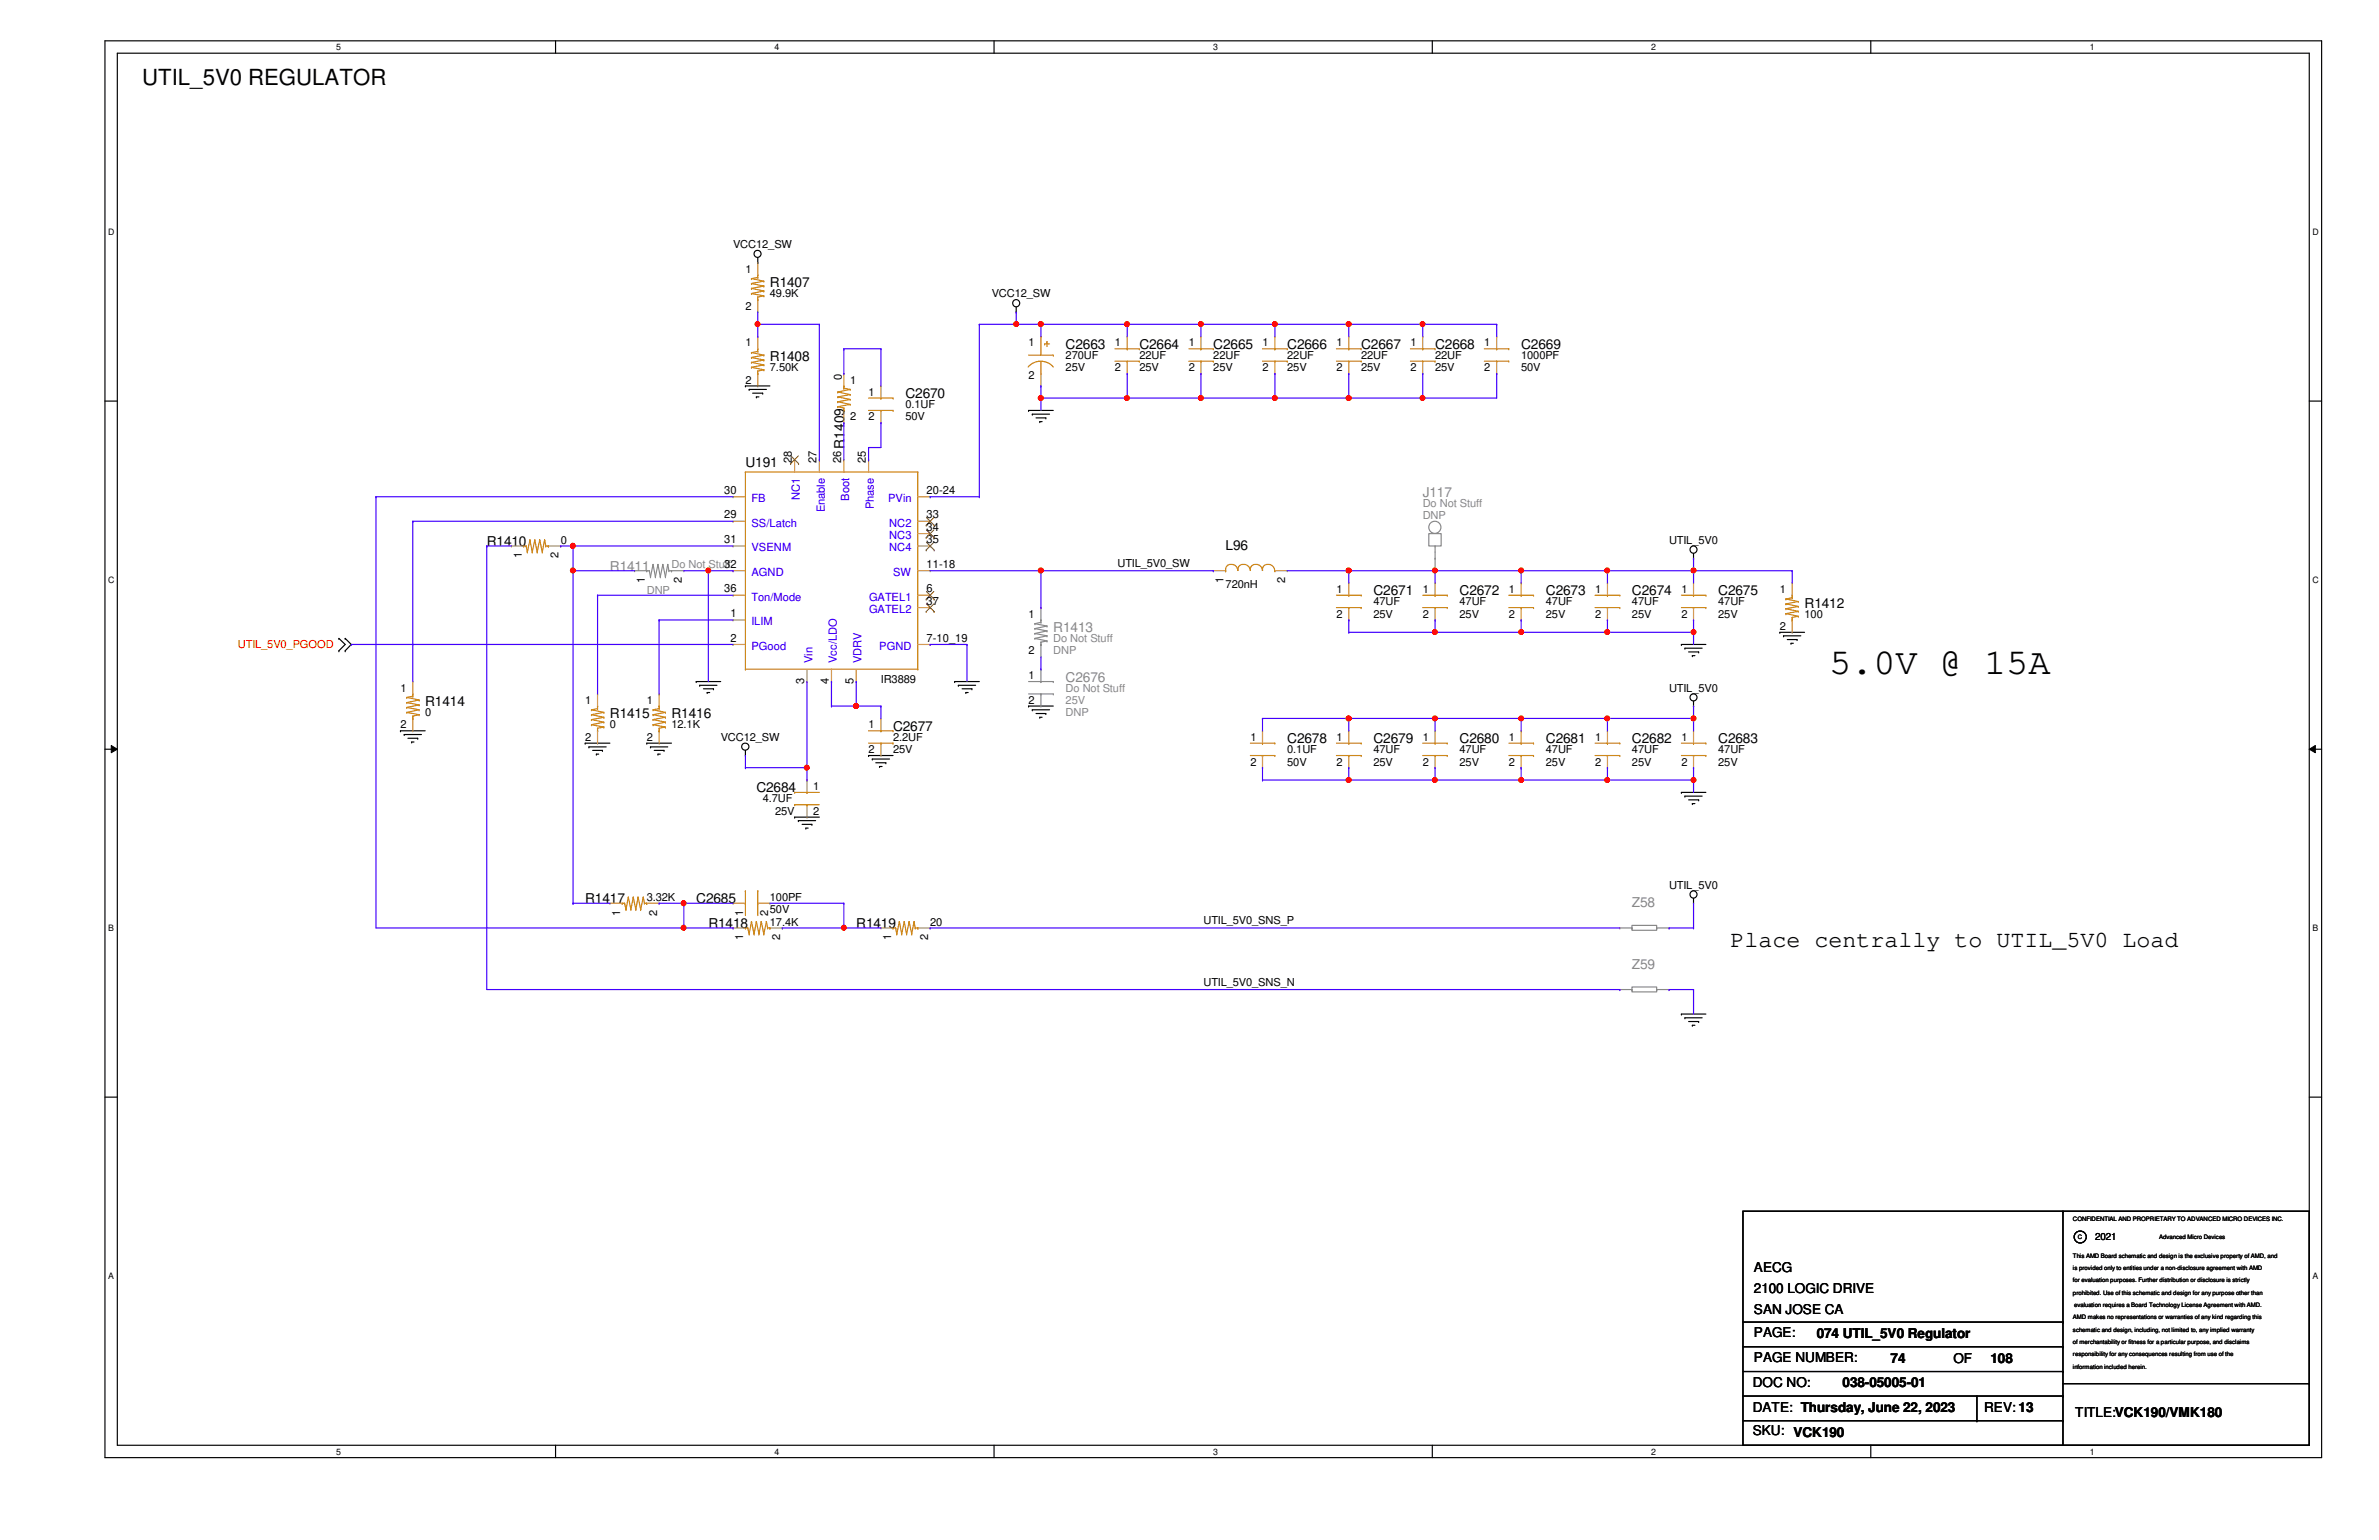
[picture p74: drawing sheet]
<svg xmlns="http://www.w3.org/2000/svg" width="432mm" height="279mm" viewBox="0 0 432 279" stroke-linecap="round" stroke-linejoin="round" font-family="sans-serif">
<defs><g id="words">
<text font-size="6.7" x="332" y="122.3">5.0V @ 15A</text>
<text font-size="4.2" x="314.1" y="171.7">Place centrally to UTIL_5V0 Load</text>
<text font-size="4" x="25.8" y="15.5">UTIL_5V0 REGULATOR</text>
<g font-size="2.5">
<text x="139.7" y="52.1">R1407</text>
<text x="139.7" y="65.5">R1408</text>
<text x="193.4" y="63.3">C2663</text>
<text x="206.8" y="63.3">C2664</text>
<text x="220.2" y="63.3">C2665</text>
<text x="233.6" y="63.3">C2666</text>
<text x="247.1" y="63.3">C2667</text>
<text x="260.5" y="63.3">C2668</text>
<text x="276.1" y="63.3">C2669</text>
<text x="164.3" y="72.3">C2670</text>
<text x="153.2" y="81.4" transform="rotate(-90 153.2 81.4)">R1409</text>
<text x="135.3" y="84.8">U191</text>
<text x="88.3" y="99.1">R1410</text>
<text x="222.5" y="99.7">L96</text>
<text x="249.3" y="108">C2671</text>
<text x="264.9" y="108">C2672</text>
<text x="280.6" y="108">C2673</text>
<text x="296.2" y="108">C2674</text>
<text x="311.9" y="108">C2675</text>
<text x="327.5" y="110.2">R1412</text>
<text x="77.2" y="128.1">R1414</text>
<text x="110.7" y="130.3">R1415</text>
<text x="121.9" y="130.3">R1416</text>
<text x="162.1" y="132.6">C2677</text>
<text x="233.6" y="134.8">C2678</text>
<text x="249.3" y="134.8">C2679</text>
<text x="264.9" y="134.8">C2680</text>
<text x="280.6" y="134.8">C2681</text>
<text x="296.2" y="134.8">C2682</text>
<text x="311.9" y="134.8">C2683</text>
<text x="137.3" y="143.8">C2684</text>
<text x="106.2" y="163.9">R1417</text>
<text x="126.4" y="163.9">C2685</text>
<text x="128.6" y="168.4">R1418</text>
<text x="155.4" y="168.4">R1419</text>
<text x="318.3" y="230.7">AECG</text>
<text x="318.3" y="234.5">2100 LOGIC DRIVE</text>
<text x="318.3" y="238.3">SAN JOSE CA</text>
<text x="318.3" y="242.6">PAGE:</text>
<text x="329.7" y="242.8">074 UTIL_5V0 Regulator</text>
<text x="318.1" y="251.7">DOC NO:</text>
<text x="318.3" y="247.1">PAGE NUMBER:</text>
<text x="334.4" y="251.7">038-05005-01</text>
<text x="343.2" y="247.3">74</text>
<text x="354.5" y="247.3">OF</text>
<text x="361.3" y="247.3">108</text>
<text x="318.1" y="256.2">DATE: Thursday, June 22, 2023</text>
<text x="360.1" y="256.2">REV: 13</text>
<text x="376.7" y="257.1">TITLE:VCK190/VMK180</text>
<text x="318.1" y="260.4">SKU: VCK190</text>
</g>
<g font-size="2.5" fill="#878787">
<text x="258.2" y="90.1">J117</text>
<text x="110.7" y="103.5">R1411</text>
<text x="191.2" y="114.7">R1413</text>
<text x="193.4" y="123.7">C2676</text>
<text x="296.2" y="164.5">Z58</text>
<text x="296.2" y="175.7">Z59</text>
</g>
<g font-size="2">
<text x="133.1" y="45">VCC12_SW</text>
<text x="135.3" y="49.5">1</text>
<text x="139.7" y="53.9">49.9K</text>
<text x="180" y="53.9">VCC12_SW</text>
<text x="135.3" y="56.2">2</text>
<text x="135.3" y="62.9">1</text>
<text x="186.7" y="62.9">1</text>
<text x="193.4" y="65.1">270UF</text>
<text x="202.4" y="62.9">1</text>
<text x="206.8" y="65.1">22UF</text>
<text x="215.8" y="62.9">1</text>
<text x="220.2" y="65.1">22UF</text>
<text x="229.2" y="62.9">1</text>
<text x="233.6" y="65.1">22UF</text>
<text x="242.6" y="62.9">1</text>
<text x="247.1" y="65.1">22UF</text>
<text x="256" y="62.9">1</text>
<text x="260.5" y="65.1">22UF</text>
<text x="269.4" y="62.9">1</text>
<text x="276.1" y="65.1">1000PF</text>
<text x="135.3" y="69.6">2</text>
<text x="139.7" y="67.4">7.50K</text>
<text x="152.8" y="68.9" transform="rotate(-90 152.8 68.9)">0</text>
<text x="154.3" y="69.6">1</text>
<text x="157.6" y="71.8">1</text>
<text x="186.7" y="68.7">2</text>
<text x="193.4" y="67.4">25V</text>
<text x="202.4" y="67.4">2</text>
<text x="206.8" y="67.4">25V</text>
<text x="215.8" y="67.4">2</text>
<text x="220.2" y="67.4">25V</text>
<text x="229.2" y="67.4">2</text>
<text x="233.6" y="67.4">25V</text>
<text x="242.6" y="67.4">2</text>
<text x="247.1" y="67.4">25V</text>
<text x="256" y="67.4">2</text>
<text x="260.5" y="67.4">25V</text>
<text x="269.4" y="67.4">2</text>
<text x="276.1" y="67.4">50V</text>
<text x="154.3" y="76.3">2</text>
<text x="157.6" y="76.3">2</text>
<text x="164.3" y="74">0.1UF</text>
<text x="164.3" y="76.3">50V</text>
<text x="131.4" y="89.6">30</text>
<text x="143.7" y="84.1" transform="rotate(-90 143.7 84.1)">28</text>
<text x="148.2" y="84.1" transform="rotate(-90 148.2 84.1)">27</text>
<text x="152.7" y="84.1" transform="rotate(-90 152.7 84.1)">26</text>
<text x="157.1" y="84.1" transform="rotate(-90 157.1 84.1)">25</text>
<text x="168.1" y="89.6">20-24</text>
<text x="131.4" y="94.1">29</text>
<text x="168.1" y="94.1">33</text>
<text x="94.7" y="101.3" transform="rotate(-90 94.7 101.3)">1</text>
<text x="101.4" y="101.3" transform="rotate(-90 101.4 101.3)">2</text>
<text x="101.8" y="98.6">0</text>
<text x="131.4" y="98.6">31</text>
<text x="168.1" y="98.6">35</text>
<text x="168.1" y="96.3">34</text>
<text x="302.9" y="98.6">UTIL_5V0</text>
<text x="117.1" y="105.7" transform="rotate(-90 117.1 105.7)">1</text>
<text x="123.7" y="105.7" transform="rotate(-90 123.7 105.7)">2</text>
<text x="131.4" y="103">32</text>
<text x="131.4" y="107.5">36</text>
<text x="168.1" y="103">11-18</text>
<text x="168.1" y="107.5">6</text>
<text x="202.8" y="102.9">UTIL_5V0_SW</text>
<text x="222.1" y="105.7" transform="rotate(-90 222.1 105.7)">1</text>
<text x="222.5" y="106.7">720nH</text>
<text x="233.3" y="105.7" transform="rotate(-90 233.3 105.7)">2</text>
<text x="242.6" y="107.6">1</text>
<text x="258.2" y="107.6">1</text>
<text x="273.9" y="107.6">1</text>
<text x="289.5" y="107.6">1</text>
<text x="305.2" y="107.6">1</text>
<text x="323" y="107.6">1</text>
<text x="132.6" y="112">1</text>
<text x="168.1" y="109.7">37</text>
<text x="186.7" y="112.1">1</text>
<text x="242.6" y="112.1">2</text>
<text x="249.3" y="109.8">47UF</text>
<text x="249.3" y="112.1">25V</text>
<text x="258.2" y="112.1">2</text>
<text x="264.9" y="109.8">47UF</text>
<text x="264.9" y="112.1">25V</text>
<text x="273.9" y="112.1">2</text>
<text x="280.6" y="109.8">47UF</text>
<text x="280.6" y="112.1">25V</text>
<text x="289.5" y="112.1">2</text>
<text x="296.2" y="109.8">47UF</text>
<text x="296.2" y="112.1">25V</text>
<text x="305.2" y="112.1">2</text>
<text x="311.9" y="109.8">47UF</text>
<text x="311.9" y="112.1">25V</text>
<text x="327.5" y="112.1">100</text>
<text x="132.6" y="116.4">2</text>
<text x="168.1" y="116.4">7-10_19</text>
<text x="186.7" y="118.7">2</text>
<text x="323" y="114.3">2</text>
<text x="72.7" y="125.5">1</text>
<text x="146" y="124.1" transform="rotate(-90 146 124.1)">3</text>
<text x="150.4" y="124.1" transform="rotate(-90 150.4 124.1)">4</text>
<text x="154.9" y="124.1" transform="rotate(-90 154.9 124.1)">5</text>
<text x="159.9" y="123.9">IR3889</text>
<text x="186.7" y="123.2">1</text>
<text x="302.9" y="125.5">UTIL_5V0</text>
<text x="77.2" y="129.9">0</text>
<text x="106.2" y="127.7">1</text>
<text x="117.4" y="127.7">1</text>
<text x="186.7" y="127.7">2</text>
<text x="72.7" y="132.2">2</text>
<text x="106.2" y="134.4">2</text>
<text x="110.7" y="132.2">0</text>
<text x="117.4" y="134.4">2</text>
<text x="121.9" y="132.2">12.1K</text>
<text x="130.8" y="134.4">VCC12_SW</text>
<text x="157.6" y="132.2">1</text>
<text x="157.6" y="136.7">2</text>
<text x="162.1" y="134.4">2.2UF</text>
<text x="162.1" y="136.7">25V</text>
<text x="226.9" y="134.4">1</text>
<text x="233.6" y="136.7">0.1UF</text>
<text x="242.6" y="134.4">1</text>
<text x="249.3" y="136.7">47UF</text>
<text x="258.2" y="134.4">1</text>
<text x="264.9" y="136.7">47UF</text>
<text x="273.9" y="134.4">1</text>
<text x="280.6" y="136.7">47UF</text>
<text x="289.5" y="134.4">1</text>
<text x="296.2" y="136.7">47UF</text>
<text x="305.2" y="134.4">1</text>
<text x="311.9" y="136.7">47UF</text>
<text x="147.6" y="143.3">1</text>
<text x="226.9" y="138.9">2</text>
<text x="233.6" y="138.9">50V</text>
<text x="242.6" y="138.9">2</text>
<text x="249.3" y="138.9">25V</text>
<text x="258.2" y="138.9">2</text>
<text x="264.9" y="138.9">25V</text>
<text x="273.9" y="138.9">2</text>
<text x="280.6" y="138.9">25V</text>
<text x="289.5" y="138.9">2</text>
<text x="296.2" y="138.9">25V</text>
<text x="305.2" y="138.9">2</text>
<text x="311.9" y="138.9">25V</text>
<text x="138.4" y="145.6">4.7UF</text>
<text x="140.7" y="147.8">25V</text>
<text x="147.6" y="147.8">2</text>
<text x="302.9" y="161.2">UTIL_5V0</text>
<text x="112.6" y="166.1" transform="rotate(-90 112.6 166.1)">1</text>
<text x="117.4" y="163.4">3.32K</text>
<text x="119.3" y="166.1" transform="rotate(-90 119.3 166.1)">2</text>
<text x="134.9" y="166.1" transform="rotate(-90 134.9 166.1)">1</text>
<text x="139.4" y="166.1" transform="rotate(-90 139.4 166.1)">2</text>
<text x="139.7" y="167.9">17.4K</text>
<text x="139.7" y="163.4">100PF</text>
<text x="139.7" y="165.7">50V</text>
<text x="168.8" y="167.9">20</text>
<text x="218.4" y="167.7">UTIL_5V0_SNS_P</text>
<text x="134.9" y="170.6" transform="rotate(-90 134.9 170.6)">1</text>
<text x="141.6" y="170.6" transform="rotate(-90 141.6 170.6)">2</text>
<text x="161.8" y="170.6" transform="rotate(-90 161.8 170.6)">1</text>
<text x="168.4" y="170.6" transform="rotate(-90 168.4 170.6)">2</text>
<text x="218.4" y="178.9">UTIL_5V0_SNS_N</text>
</g>
<g font-size="2" fill="#00c">
<text x="136.4" y="91.1">FB</text>
<text x="136.4" y="95.5">SS/Latch</text>
<text x="145.2" y="90.7" transform="rotate(-90 145.2 90.7)">NC1</text>
<text x="149.7" y="93" transform="rotate(-90 149.7 93)">Enable</text>
<text x="154.1" y="90.8" transform="rotate(-90 154.1 90.8)">Boot</text>
<text x="158.6" y="92.4" transform="rotate(-90 158.6 92.4)">Phase</text>
<text x="161.2" y="91.1">PVin</text>
<text x="161.4" y="95.5">NC2</text>
<text x="136.4" y="100">VSENM</text>
<text x="161.4" y="100">NC4</text>
<text x="161.4" y="97.8">NC3</text>
<text x="136.4" y="104.5">AGND</text>
<text x="162.1" y="104.5">SW</text>
<text x="136.4" y="109">Ton/Mode</text>
<text x="136.4" y="113.5">ILIM</text>
<text x="157.7" y="109">GATEL1</text>
<text x="157.7" y="111.2">GATEL2</text>
<text x="136.4" y="117.9">PGood</text>
<text x="159.6" y="117.9">PGND</text>
<text x="147.4" y="120.3" transform="rotate(-90 147.4 120.3)">Vin</text>
<text x="151.9" y="120.3" transform="rotate(-90 151.9 120.3)">Vcc/LDO</text>
<text x="156.4" y="120.3" transform="rotate(-90 156.4 120.3)">VDRV</text>
</g>
<g font-size="2" fill="#878787">
<text x="258.2" y="91.9">Do Not Stuff</text>
<text x="258.2" y="94.2">DNP</text>
<text x="117.4" y="107.8">DNP</text>
<text x="121.9" y="103.1">Do Not Stuff</text>
<text x="191.2" y="116.5">Do Not Stuff</text>
<text x="191.2" y="118.7">DNP</text>
<text x="193.4" y="125.5">Do Not Stuff</text>
<text x="193.4" y="127.7">25V</text>
<text x="193.4" y="129.9">DNP</text>
</g>
<text font-size="2" fill="#f00" x="43.2" y="117.6">UTIL_5V0_PGOOD</text>
<text font-size="1.8" x="380.3" y="225">2021</text>
<g font-size="1.6">
<text x="61" y="9.1">5</text>
<text x="140.6" y="9.1">4</text>
<text x="220.2" y="9.1">3</text>
<text x="299.7" y="9.1">2</text>
<text x="379.3" y="9.1">1</text>
<text x="19.6" y="42.6">D</text>
<text x="419.7" y="42.6">D</text>
<text x="19.6" y="105.7">C</text>
<text x="419.7" y="105.7">C</text>
<text x="19.6" y="168.9">B</text>
<text x="419.7" y="168.9">B</text>
<text x="19.6" y="232">A</text>
<text x="419.7" y="232">A</text>
<text x="61" y="263.9">5</text>
<text x="140.6" y="263.9">4</text>
<text x="220.2" y="263.9">3</text>
<text x="299.7" y="263.9">2</text>
<text x="379.3" y="263.9">1</text>
</g>
<g font-size="1.1">
<text x="376.3" y="221.5">CONFIDENTIAL AND PROPRIETARY TO ADVANCED MICRO DEVICES INC.</text>
<text x="377.1" y="224.8">C</text>
<text x="391.9" y="224.8">Advanced Micro Devices</text>
<text x="376.3" y="232.7">for evaluation purposes. Further distribution or disclosure is strictly</text>
<text x="376.3" y="230.4">is provided only to entities under a non-disclosure agreement with AMD</text>
<text x="376.3" y="228.2">This AMD Board schematic and design is the exclusive property of AMD, and</text>
<text x="376.3" y="234.9">prohibited. Use of this schematic and design for any purpose other than</text>
<text x="376.3" y="239.4">AMD makes no representations or warranties of any kind regarding this</text>
<text x="376.5" y="237.2">evaluation requires a Board Technology License Agreement with AMD.</text>
<text x="376.3" y="241.6">schematic and design, including, not limited to, any implied warranty</text>
<text x="376.3" y="243.8">of merchantability or fitness for a particular purpose, and disclaims</text>
<text x="376.3" y="246.1">responsibility for any consequences resulting from use of the</text>
<text x="376.3" y="248.3">information included herein.</text>
</g>
</g></defs>
<path d="M19.1 7.4h402.3v257.1h-402.3zM21.3 9.7h397.8v252.5h-397.8z" fill="none" stroke="#000" stroke-width=".21"/>
<g fill="#fff">
<path d="M61 7.7h.9v1.7h-.9z"/>
<path d="M61 262.5h.9v1.7h-.9z"/>
</g>
<path d="M100.8 7.4v2.3M100.8 262.2v2.3" fill="none" stroke="#000" stroke-width=".21"/>
<g fill="#fff">
<path d="M140.6 7.7h.9v1.7h-.9z"/>
<path d="M140.6 262.5h.9v1.7h-.9z"/>
</g>
<path d="M180.4 7.4v2.3M180.4 262.2v2.3" fill="none" stroke="#000" stroke-width=".21"/>
<g fill="#fff">
<path d="M220.2 7.7h.9v1.7h-.9z"/>
<path d="M220.2 262.5h.9v1.7h-.9z"/>
</g>
<path d="M260 7.4v2.3M260 262.2v2.3" fill="none" stroke="#000" stroke-width=".21"/>
<g fill="#fff">
<path d="M299.7 7.7h.9v1.7h-.9z"/>
<path d="M299.7 262.5h.9v1.7h-.9z"/>
</g>
<path d="M339.6 7.4v2.3M339.6 262.2v2.3" fill="none" stroke="#000" stroke-width=".21"/>
<g fill="#fff">
<path d="M379.3 7.7h.9v1.7h-.9z"/>
<path d="M379.3 262.5h.9v1.7h-.9z"/>
<path d="M19.6 41.2h1.2v1.8h-1.2z"/>
<path d="M419.7 41.2h1.2v1.8h-1.2z"/>
<path d="M19.6 104.3h1.2v1.8h-1.2z"/>
<path d="M419.7 104.3h1.2v1.8h-1.2z"/>
</g>
<path d="M19.1 72.8h2.2M419.1 72.8h2.3" fill="none" stroke="#000" stroke-width=".21"/>
<g fill="#fff">
<path d="M19.6 167.5h1.1v1.7h-1.1z"/>
<path d="M419.7 167.5h1.1v1.7h-1.1z"/>
</g>
<path d="M19.1 135.9h2.2M419.1 135.9h2.3" fill="none" stroke="#000" stroke-width=".21"/>
<path d="M20.2 135.3l1.1 .6-1.1 .7zM419.1 135.9l1.1-.6v1.3z" fill="#000"/>
<path d="M20.2 135.3l1.1 .6-1.1 .7zM419.1 135.9l1.1-.6v1.3z" fill="none" stroke="#000" stroke-width=".18"/>
<g fill="#fff">
<path d="M19.6 230.6h1.1v1.8h-1.1z"/>
<path d="M419.7 230.6h1.1v1.8h-1.1z"/>
</g>
<g fill="none" stroke="#000" stroke-width=".21">
<path d="M137.5 47.7h.1M137.5 46.7v1M184.4 56.6h.1M184.4 55.7v.9M135.3 70h.1M135.3 70h4.4M136 70.7h.1M136 70.7h3.1M136.6 71.3h1.8M137.3 72h.1M137.3 72h.5M138.4 71.3h.1"/>
<path d="M186.7 74.5h.1M186.7 74.5h4.5M187.4 75.1h.1M187.4 75.1h3.1M188 75.8h1.8M188.7 76.5h.1M188.7 76.5h.4M189.8 75.8h.1M61.5 118.1h.1M61.5 115.8h.1M61.5 115.8l1.2 1.1-1.2 1.2M62.7 115.8h.1"/>
<path d="M62.7 118.1h.1M62.7 115.8l1.1 1.1-1.1 1.2M305.2 116.9h.1M305.2 116.9h4.4M305.8 117.6h.1M305.8 117.6h3.1M306.5 118.3h1.8M307.2 119h.1M307.2 119h.4M307.4 101.3h.1M307.4 100.4v.9M308.3 118.3h.1"/>
<path d="M323 114.7h.1M323 114.7h4.5M323.7 115.4h.1M323.7 115.4h3.2M324.4 116h1.8M325.1 116.7h.1M325.1 116.7h.4M326.2 116h.1M72.7 132.6h.1M72.7 132.6h4.5M73.4 133.3h.1M73.4 133.3h3.1"/>
<path d="M74 133.9h1.8M74.7 134.6h.1M74.7 134.6h.4M75.8 133.9h.1M106.2 134.8h.1M106.2 134.8h4.5M106.9 135.5h.1M106.9 135.5h3.1M107.6 136.1h1.7M108.2 136.8h.1M108.2 136.8h.5M109.3 136.1h.1"/>
<path d="M117.4 134.8h.1M117.4 134.8h4.5M118.1 135.5h.1M118.1 135.5h3.1M118.7 136.1h1.8M119.4 136.8h.1M119.4 136.8h.4M120.5 136.1h.1M126.4 123.7h.1M126.4 123.7h4.4M127 124.3h.1M127 124.3h3.1"/>
<path d="M127.7 125h1.8M128.4 125.6h.1M128.4 125.6h.4M129.5 125h.1M135.3 137.1h.1M135.3 136.1v1M157.6 137.1h.1M157.6 137.1h4.5M158.3 137.7h.1M158.3 137.7h3.2M159 138.4h1.8M159.6 139.1h.1"/>
<path d="M159.6 139.1h.5M160.8 138.4h.1M173.3 123.7h.1M173.3 123.7h4.5M173.9 124.3h.1M173.9 124.3h3.2M174.6 125h1.8M175.3 125.6h.1M175.3 125.6h.4M176.4 125h.1M186.7 128.1h.1M186.7 128.1h4.5"/>
<path d="M187.4 128.8h.1M187.4 128.8h3.1M188 129.5h1.8M188.7 130.1h.1M188.7 130.1h.4M189.8 129.5h.1M307.4 128.1h.1M307.4 127.2v.9M144.2 148.3h.1M144.2 148.3h4.5M144.9 148.9h.1M144.9 148.9h3.1"/>
<path d="M145.6 149.6h1.8M146.3 150.2h.1M146.3 150.2h.4M147.4 149.6h.1M305.2 143.8h.1M305.2 143.8h4.4M305.8 144.4h.1M305.8 144.4h3.1M306.5 145.1h1.8M307.2 145.8h.1M307.2 145.8h.4M308.3 145.1h.1"/>
<path d="M307.4 163.9h.1M307.4 163v.9M19.1 199.1h2.2M305.2 184h.1M305.2 184h4.4M305.8 184.7h.1M305.8 184.7h3.1M306.5 185.3h1.8M307.2 186h.1M307.2 186h.4M308.3 185.3h.1M419.1 199.1h2.3"/>
<path d="M316.4 219.8h102.7v42.4h-102.7zM374.4 219.8h.1M374.4 219.8v42.4M316.4 239.9h58M374.4 239.9h.1M316.4 244.3h58M316.4 248.8h58M316.4 253.3h58M316.4 257.8h58M358.8 257.8h.1M358.8 253.3v4.5M374.4 244.3h.1"/>
<path d="M374.4 248.8h.1M374.4 253.3h.1M374.4 257.8h.1M374.4 251h44.7M419.1 251h.1"/>
<circle cx="137.5" cy="46.1" r=".64"/>
<circle cx="184.4" cy="55" r=".65"/>
<circle cx="307.4" cy="99.7" r=".65"/>
<circle cx="135.3" cy="135.5" r=".66"/>
<circle cx="307.4" cy="126.5" r=".64"/>
<circle cx="307.4" cy="162.3" r=".65"/>
<circle cx="377.6" cy="224.4" r="1.09"/>
</g>
<g fill="none" stroke="#cc8006" stroke-width=".21">
<path d="M136.4 53.3h.1M136.4 52.3h.1M136.4 51.4h.1M136.4 50.5h.1M136.4 50.5l2.2 .5M136.4 53.3l2.2 .4M136.4 52.3l2.2 .5M136.4 51.4l2.2 .5M137.5 49.9h.1M137.5 54.4h.1M137.5 53.9h.1M137.5 50.3h.1"/>
<path d="M137.5 49.9v.4M137.5 53.9v.5M137.5 50.3l-1.1 .2M138.6 51h.1M138.6 53.7h.1M138.6 52.8h.1M138.6 51.9h.1M138.6 53.7l-1.1 .2M138.6 52.8l-2.2 .5M138.6 51.9l-2.2 .4M138.6 51l-2.2 .4M136.4 66.6h.1"/>
<path d="M136.4 65.7h.1M136.4 64.9h.1M136.4 64h.1M136.4 64l2.2 .4M136.4 66.6l2.2 .5M136.4 65.7l2.2 .5M136.4 64.9l2.2 .4M137.5 63.3h.1M137.5 67.8h.1M137.5 67.3h.1M137.5 63.8h.1M137.5 63.3v.5"/>
<path d="M137.5 67.3v.5M137.5 63.8l-1.1 .2M138.6 64.4h.1M138.6 67.1h.1M138.6 66.2h.1M138.6 65.3h.1M138.6 67.1l-1.1 .2M138.6 66.2l-2.2 .4M138.6 65.3l-2.2 .4M138.6 64.4l-2.2 .5M152.1 71.1h.1M152.1 73.8h.1"/>
<path d="M152.1 72.9h.1M152.1 72h.1M152.1 73.8l1.1 .2M152.1 72.9l2.2 .5M152.1 72l2.2 .5M152.1 71.1l2.2 .5M153.2 70h.1M153.2 74.5h.1M153.2 74h.1M153.2 70.4h.1M153.2 70v.4M153.2 74v.5"/>
<path d="M153.2 70.4l1.1 .3M154.3 73.4h.1M154.3 72.5h.1M154.3 71.6h.1M154.3 70.7h.1M154.3 70.7l-2.2 .4M154.3 73.4l-2.2 .4M154.3 72.5l-2.2 .4M154.3 71.6l-2.2 .4M157.6 74.5h4.5M157.6 72.2h4.5M159.9 74.5h.1"/>
<path d="M159.9 72.2h.1M162.1 74.5h.1M162.1 72.2h.1M186.6 66.6a3 3 0 0 1 4.6 0M186.7 64.4h4.5M188.9 67.8h.1M188.9 61h.1M188.9 61v3.4M188.9 65.5v2.3M189.6 62.4h.1M189.6 62.4h.9M190 62h.1"/>
<path d="M190 62v.9M191.2 64.4h.1M202.4 65.5h4.4M202.4 63.3h4.4M204.6 65.5h.1M204.6 63.3h.1M206.8 65.5h.1M206.8 63.3h.1M215.8 65.5h4.4M215.8 63.3h4.4M218 65.5h.1M218 63.3h.1"/>
<path d="M220.2 65.5h.1M220.2 63.3h.1M229.2 65.5h4.4M229.2 63.3h4.4M231.4 65.5h.1M231.4 63.3h.1M233.6 65.5h.1M233.6 63.3h.1M242.6 65.5h4.5M242.6 63.3h4.5M244.8 65.5h.1M244.8 63.3h.1"/>
<path d="M247.1 65.5h.1M247.1 63.3h.1M256 65.5h4.5M256 63.3h4.5M258.2 65.5h.1M258.2 63.3h.1M260.5 65.5h.1M260.5 63.3h.1M269.4 65.5h4.5M269.4 63.3h4.5M271.7 65.5h.1M271.7 63.3h.1"/>
<path d="M273.9 65.5h.1M273.9 63.3h.1M95 99.1h.1M95 99.1h.5M95.5 99.1h.1M95.5 99.1l.2 1.1M96.2 98h.1M96.2 98l-.5 2.2M96.2 98l.4 2.2M97.1 98h.1M97.1 98l.4 2.2M97.1 98l-.5 2.2"/>
<path d="M98 98h.1M98 98l.4 2.2M98 98l-.5 2.2M98.8 98h.1M98.8 98l.3 1.1M98.8 98l-.4 2.2M99.1 99.1h.1M99.1 99.1h.4M99.5 99.1h.1M135.3 85.6h.1M135.3 85.6h31.3M135.3 85.6v35.8"/>
<path d="M166.6 85.6h.1M166.6 85.6v35.8M95.7 100.2h.1M96.6 100.2h.1M97.5 100.2h.1M98.4 100.2h.1M222.5 103.5h.1M223.5 102.4a.91 .91 0 0 0-1 1.1M223.6 102.4a1.09 1.09 0 0 1 1.1 1.1M225.8 102.4a.91 .91 0 0 0-1.1 1.1M225.8 102.4a1.18 1.18 0 0 1 1.1 1.1 .91 .91 0 0 1 1.1-1.1M228 102.4a1.08 1.08 0 0 1 1.1 1.1"/>
<path d="M230.3 102.4a.88 .88 0 0 0-1.1 1.1M230.3 102.4a1.11 1.11 0 0 1 1.1 1.1M231.4 103.5h.1M242.6 110.2h4.5M242.6 108h4.5M244.8 110.2h.1M244.8 108h.1M247.1 110.2h.1M247.1 108h.1M258.2 110.2h4.5M258.2 108h4.5M260.5 110.2h.1"/>
<path d="M260.5 108h.1M262.7 110.2h.1M262.7 108h.1M273.9 110.2h4.4M273.9 108h4.4M276.1 110.2h.1M276.1 108h.1M278.3 110.2h.1M278.3 108h.1M289.5 110.2h4.5M289.5 108h4.5M291.8 110.2h.1"/>
<path d="M291.8 108h.1M294 110.2h.1M294 108h.1M305.2 110.2h4.4M305.2 108h4.4M307.4 110.2h.1M307.4 108h.1M309.6 110.2h.1M309.6 108h.1M324.1 111.3h.1M324.1 110.4h.1M324.1 109.6h.1"/>
<path d="M324.1 108.7h.1M324.1 108.7l2.3 .4M324.1 111.3l2.3 .5M324.1 110.4l2.3 .5M324.1 109.6l2.3 .4M325.3 108h.1M325.3 112.5h.1M325.3 112h.1M325.3 108.5h.1M325.3 108v.5M325.3 112v.5M325.3 108.5l-1.2 .2"/>
<path d="M326.4 109.1h.1M326.4 111.8h.1M326.4 110.9h.1M326.4 110h.1M326.4 111.8l-1.1 .2M326.4 110.9l-2.3 .4M326.4 110l-2.3 .4M326.4 109.1l-2.3 .5M73.8 129.2h.1M73.8 128.4h.1M73.8 127.5h.1M73.8 126.5h.1"/>
<path d="M73.8 126.5l2.3 .5M73.8 129.2l2.3 .5M73.8 128.4l2.3 .4M73.8 127.5l2.3 .4M74.9 125.9h.1M74.9 130.3h.1M74.9 129.9h.1M74.9 126.3h.1M74.9 125.9v.4M74.9 129.9v.4M74.9 126.3l-1.1 .2M76.1 127h.1"/>
<path d="M76.1 129.7h.1M76.1 128.8h.1M76.1 127.9h.1M76.1 129.7l-1.2 .2M76.1 128.8l-2.3 .4M76.1 127.9l-2.3 .5M76.1 127l-2.3 .5M107.4 131.5h.1M107.4 130.6h.1M107.4 129.7h.1M107.4 128.8h.1M107.4 128.8l2.2 .4"/>
<path d="M107.4 131.5l2.2 .4M107.4 130.6l2.2 .4M107.4 129.7l2.2 .4M108.5 128.1h.1M108.5 132.6h.1M108.5 132.1h.1M108.5 128.6h.1M108.5 128.1v.5M108.5 132.1v.5M108.5 128.6l-1.1 .2M109.6 129.2h.1M109.6 131.9h.1"/>
<path d="M109.6 131h.1M109.6 130.1h.1M109.6 131.9l-1.1 .2M109.6 131l-2.2 .5M109.6 130.1l-2.2 .5M109.6 129.2l-2.2 .5M118.5 131.5h.1M118.5 130.6h.1M118.5 129.7h.1M118.5 128.8h.1M118.5 128.8l2.3 .4M118.5 131.5l2.3 .4"/>
<path d="M118.5 130.6l2.3 .4M118.5 129.7l2.3 .4M119.6 128.1h.1M119.6 132.6h.1M119.6 132.1h.1M119.6 128.6h.1M119.6 128.1v.5M119.6 132.1v.5M119.6 128.6l-1.1 .2M120.8 129.2h.1M120.8 131.9h.1M120.8 131h.1"/>
<path d="M120.8 130.1h.1M120.8 131.9l-1.2 .2M120.8 131l-2.3 .5M120.8 130.1l-2.3 .5M120.8 129.2l-2.3 .5M135.3 121.4h.1M135.3 121.4h31.3M157.6 134.8h4.5M157.6 132.6h4.5M159.9 134.8h.1M159.9 132.6h.1M162.1 134.8h.1"/>
<path d="M162.1 132.6h.1M166.6 121.4h.1M226.9 137.1h4.5M226.9 134.8h4.5M229.2 137.1h.1M229.2 134.8h.1M231.4 137.1h.1M231.4 134.8h.1M242.6 137.1h4.5M242.6 134.8h4.5M244.8 137.1h.1M244.8 134.8h.1"/>
<path d="M247.1 137.1h.1M247.1 134.8h.1M258.2 137.1h4.5M258.2 134.8h4.5M260.5 137.1h.1M260.5 134.8h.1M262.7 137.1h.1M262.7 134.8h.1M273.9 137.1h4.4M273.9 134.8h4.4M276.1 137.1h.1M276.1 134.8h.1"/>
<path d="M278.3 137.1h.1M278.3 134.8h.1M289.5 137.1h4.5M289.5 134.8h4.5M291.8 137.1h.1M291.8 134.8h.1M294 137.1h.1M294 134.8h.1M305.2 137.1h4.4M305.2 134.8h4.4M307.4 137.1h.1M307.4 134.8h.1"/>
<path d="M309.6 137.1h.1M309.6 134.8h.1M144.2 146h.1M144.2 143.8h.1M144.2 146h4.5M144.2 143.8h4.5M146.5 146h.1M146.5 143.8h.1M112.9 163.9h.1M112.9 163.9h.5M113.4 163.9h.1M113.4 163.9l.2 1.1"/>
<path d="M113.6 165h.1M114 162.8h.1M114 162.8l-.4 2.2M114 162.8l.5 2.2M114.5 165h.1M114.9 162.8h.1M114.9 162.8l.5 2.2M114.9 162.8l-.4 2.2M115.4 165h.1M115.8 162.8h.1M115.8 162.8l.5 2.2M115.8 162.8l-.4 2.2"/>
<path d="M116.3 165h.1M116.8 162.8h.1M116.8 162.8l.2 1.1M116.8 162.8l-.5 2.2M117 163.9h.1M117 163.9h.4M117.4 163.9h.1M135.3 168.4h.1M135.3 163.9h.1M135.3 161.6h.1M135.3 168.4h.4M135.3 161.6v4.5"/>
<path d="M135.7 168.4h.1M135.7 168.4l.3 1.1M136 169.5h.1M136.4 167.2h.1M136.4 167.2l-.4 2.3M136.4 167.2l.5 2.3M136.9 169.5h.1M137.3 167.2h.1M137.3 167.2l.5 2.3M137.3 167.2l-.4 2.3M137.5 163.9h.1M137.5 161.6h.1"/>
<path d="M137.5 161.6v4.5M137.8 169.5h.1M138.2 167.2h.1M138.2 167.2l.4 2.3M138.2 167.2l-.4 2.3M138.6 169.5h.1M139.1 167.2h.1M139.1 167.2l.2 1.2M139.1 167.2l-.5 2.3M139.3 168.4h.1M139.3 168.4h.4M139.7 168.4h.1"/>
<path d="M162.1 168.4h.1M162.1 168.4h.5M162.6 168.4h.1M162.6 168.4l.2 1.1M162.8 169.5h.1M163.2 167.2h.1M163.2 167.2l-.4 2.3M163.2 167.2l.5 2.3M163.7 169.5h.1M164.1 167.2h.1M164.1 167.2l.4 2.3M164.1 167.2l-.4 2.3"/>
<path d="M164.5 169.5h.1M165 167.2h.1M165 167.2l.5 2.3M165 167.2l-.5 2.3M165.5 169.5h.1M165.9 167.2h.1M165.9 167.2l.2 1.2M165.9 167.2l-.4 2.3M166.1 168.4h.1M166.1 168.4h.5M166.6 168.4h.1"/>
</g>
<g fill="none" stroke="#a84" stroke-width=".21">
<path d="M137.5 47.7h.1M137.5 56.6h.1M137.5 47.7v2.2M137.5 54.4v2.2M137.5 61h.1M137.5 70h.1M137.5 61v2.3M137.5 67.8v2.2M153.2 67.8h.1M153.2 76.7h.1M153.2 67.8v2.2M153.2 74.5v2.2"/>
<path d="M159.9 70h.1M159.9 76.7h.1M159.9 70v2.2M159.9 74.5v2.2M188.9 61h.1M188.9 70h.1M188.9 67.8v2.2M204.6 61h.1M204.6 67.8h.1M204.6 61v2.3M204.6 65.5v2.3M218 61h.1"/>
<path d="M218 67.8h.1M218 61v2.3M218 65.5v2.3M231.4 61h.1M231.4 67.8h.1M231.4 61v2.3M231.4 65.5v2.3M244.8 61h.1M244.8 67.8h.1M244.8 61v2.3M244.8 65.5v2.3M258.2 61h.1"/>
<path d="M258.2 67.8h.1M258.2 61v2.3M258.2 65.5v2.3M271.7 61h.1M271.7 67.8h.1M271.7 61v2.3M271.7 65.5v2.3M92.8 99.1h.1M92.8 99.1h2.2M99.5 99.1h2.3M101.8 99.1h.1M133.1 90.1h.1"/>
<path d="M133.1 94.6h.1M133.1 99.1h.1M133.1 90.1h2.2M133.1 94.6h2.2M133.1 99.1h2.2M144.2 83.4h.1M144.2 83.4v2.2M148.7 83.4h.1M148.7 83.4v2.2M153.2 83.4h.1M153.2 83.4v2.2M157.6 83.4h.1"/>
<path d="M157.6 83.4v2.2M166.6 90.1h2.2M166.6 94.6h2.2M166.6 99.1h2.2M166.6 96.8h2.2M168.8 90.1h.1M168.8 94.6h.1M168.8 99.1h.1M168.8 96.8h.1M133.1 103.5h.1M133.1 108h.1M133.1 112.5h.1"/>
<path d="M133.1 116.9h.1M133.1 103.5h2.2M133.1 108h2.2M133.1 112.5h2.2M133.1 116.9h2.2M166.6 103.5h2.2M166.6 108h2.2M166.6 116.9h2.2M166.6 110.2h2.2M168.8 103.5h.1M168.8 116.9h.1M168.8 108h.1"/>
<path d="M168.8 110.2h.1M220.2 103.5h.1M220.2 103.5h2.3M231.4 103.5h2.2M233.6 103.5h.1M244.8 105.7h.1M244.8 112.5h.1M244.8 105.7v2.3M244.8 110.2v2.3M260.5 105.7h.1M260.5 112.5h.1M260.5 105.7v2.3"/>
<path d="M260.5 110.2v2.3M276.1 105.7h.1M276.1 112.5h.1M276.1 105.7v2.3M276.1 110.2v2.3M291.8 105.7h.1M291.8 112.5h.1M291.8 105.7v2.3M291.8 110.2v2.3M307.4 105.7h.1M307.4 112.5h.1M307.4 105.7v2.3"/>
<path d="M307.4 110.2v2.3M325.3 105.7h.1M325.3 114.7h.1M325.3 105.7v2.3M325.3 112.5v2.2M74.9 123.7h.1M74.9 132.6h.1M74.9 123.7v2.2M74.9 130.3v2.3M108.5 125.9h.1M108.5 134.8h.1M108.5 125.9v2.2"/>
<path d="M108.5 132.6v2.2M119.6 125.9h.1M119.6 134.8h.1M119.6 125.9v2.2M119.6 132.6v2.2M146.5 123.7h.1M146.5 121.4v2.3M150.9 123.7h.1M150.9 121.4v2.3M155.4 123.7h.1M155.4 121.4v2.3M159.9 130.3h.1"/>
<path d="M159.9 137.1h.1M159.9 130.3v2.3M159.9 134.8v2.3M229.2 132.6h.1M229.2 139.3h.1M229.2 132.6v2.2M229.2 137.1v2.2M244.8 132.6h.1M244.8 139.3h.1M244.8 132.6v2.2M244.8 137.1v2.2M260.5 132.6h.1"/>
<path d="M260.5 139.3h.1M260.5 132.6v2.2M260.5 137.1v2.2M276.1 132.6h.1M276.1 139.3h.1M276.1 132.6v2.2M276.1 137.1v2.2M291.8 132.6h.1M291.8 139.3h.1M291.8 132.6v2.2M291.8 137.1v2.2M307.4 132.6h.1"/>
<path d="M307.4 139.3h.1M307.4 132.6v2.2M307.4 137.1v2.2M146.5 141.5h.1M146.5 148.3h.1M146.5 141.5v2.3M146.5 146v2.3M110.7 163.9h.1M110.7 163.9h2.2M117.4 163.9h2.2M119.6 163.9h.1M133.1 168.4h.1"/>
<path d="M133.1 163.9h.1M133.1 168.4h2.2M133.1 163.9h2.2M137.5 163.9h2.2M139.7 163.9h.1M139.7 168.4h2.3M142 168.4h.1M159.9 168.4h.1M159.9 168.4h2.2M166.6 168.4h2.2M168.8 168.4h.1"/>
</g>
<g fill="none" stroke="#878787" stroke-width=".21">
<path d="M259.3 96.8h2.3v2.3h-2.3zM260.5 99.1h.1M260.5 99.1v4.4M115.2 103.5h.1M115.2 103.5h2.7M117.4 103.5h.1M117.9 103.5h.1M117.9 103.5l.2 1.1M118.1 104.6h.1M118.5 102.4h.1M118.5 102.4l-.4 2.2M118.5 102.4l.5 2.2"/>
<path d="M119 104.6h.1M119.4 102.4h.1M119.4 102.4l.4 2.2M119.4 102.4l-.4 2.2M119.8 104.6h.1M120.3 102.4h.1M120.3 102.4l.5 2.2M120.3 102.4l-.5 2.2M120.8 104.6h.1M121.2 102.4h.1M121.2 102.4l.2 1.1M121.2 102.4l-.4 2.2"/>
<path d="M121.4 103.5h.1M121.4 103.5h2.7M121.9 103.5h.1M124.1 103.5h.1M187.8 115.8h.1M187.8 114.9h.1M187.8 114h.1M187.8 113.2h.1M187.8 113.2l2.2 .4M187.8 115.8l2.2 .5M187.8 114.9l2.2 .5M187.8 114l2.2 .5"/>
<path d="M188.9 112.5h.1M188.9 116.9h.1M188.9 116.5h.1M188.9 112.9h.1M188.9 110.2h.1M188.9 119.2h.1M188.9 110.2v2.7M188.9 116.5v2.7M188.9 112.9l-1.1 .3M190 113.6h.1M190 116.3h.1M190 115.4h.1"/>
<path d="M190 114.5h.1M190 116.3l-1.1 .2M190 115.4l-2.2 .4M190 114.5l-2.2 .4M190 113.6l-2.2 .4M260.5 101.3h.1M260.5 103.5h.1M186.7 125.9h4.5M186.7 123.7h4.5M188.9 125.9h.1M188.9 123.7h.1M188.9 121.4h.1"/>
<path d="M188.9 128.1h.1M188.9 121.4v2.3M188.9 125.9v2.2M191.2 125.9h.1M191.2 123.7h.1M294 168.4h.1M294 179.5h.1M294 168.4h2.2M294 179.5h2.2M296.2 167.9h4.5v.9h-4.5zM296.2 179.1h4.5v.9h-4.5zM296.2 168.4h.1"/>
<path d="M296.2 179.5h.1M300.7 168.4h.1M300.7 179.5h.1M300.7 168.4h2.2M300.7 179.5h2.2M302.9 168.4h.1M302.9 179.5h.1"/>
<circle cx="260.4" cy="95.7" r="1.1"/>
</g>
<g fill="none" stroke="#804000" stroke-width=".18">
<path d="M143.5 84.1h.1M143.6 82.7l1.3 1.4M144.9 82.7l-1.4 1.4M144.9 84.1h.1M168.1 95.3h.1M168.1 99.8h.1M168.1 97.5h.1M168.1 93.9l1.4 1.4M168.1 98.4l1.4 1.4M168.1 96.1l1.4 1.4M169.5 93.9l-1.4 1.4M169.5 98.4l-1.4 1.4"/>
<path d="M169.5 96.1l-1.4 1.4M169.5 95.3h.1M169.5 99.8h.1M169.5 97.5h.1M168.1 108.7h.1M168.1 111h.1M168.1 107.3l1.4 1.4M168.1 109.6l1.4 1.4M169.5 107.3l-1.4 1.4M169.5 109.6l-1.4 1.4M169.5 108.7h.1M169.5 111h.1"/>
</g>
<path d="M137.5 58.8h.1M137.5 56.6v2.2M184.4 56.6h.1M184.4 56.6v2.2" fill="none" stroke="#4200ff" stroke-width=".21"/>
<circle cx="184.4" cy="58.8" r=".43" fill="#f00"/>
<circle cx="184.4" cy="58.8" r=".43" fill="none" stroke="#f00" stroke-width=".21"/>
<path d="M148.7 58.8h.1M148.7 58.8h-11.2v2.2M137.5 61h.1" fill="none" stroke="#4200ff" stroke-width=".21"/>
<circle cx="137.5" cy="58.8" r=".43" fill="#f00"/>
<circle cx="137.5" cy="58.8" r=".43" fill="none" stroke="#f00" stroke-width=".21"/>
<path d="M148.7 58.8v24.6M177.8 58.8h.1M177.8 58.8v31.3M177.8 58.8h26.8M188.9 58.8h.1M188.9 58.8v2.2M204.6 58.8h.1M148.7 83.4h.1M177.8 90.1h.1" fill="none" stroke="#4200ff" stroke-width=".21"/>
<circle cx="188.9" cy="58.8" r=".44" fill="#f00"/>
<circle cx="188.9" cy="58.8" r=".44" fill="none" stroke="#f00" stroke-width=".21"/>
<circle cx="204.6" cy="58.8" r=".43" fill="#f00"/>
<circle cx="204.6" cy="58.8" r=".43" fill="none" stroke="#f00" stroke-width=".21"/>
<path d="M204.6 58.8h.1M204.6 58.8v2.2M204.6 58.8h26.8M218 58.8h.1" fill="none" stroke="#4200ff" stroke-width=".21"/>
<circle cx="231.4" cy="58.8" r=".43" fill="#f00"/>
<circle cx="231.4" cy="58.8" r=".43" fill="none" stroke="#f00" stroke-width=".21"/>
<circle cx="218" cy="58.8" r=".43" fill="#f00"/>
<circle cx="218" cy="58.8" r=".43" fill="none" stroke="#f00" stroke-width=".21"/>
<path d="M218 58.8h.1M218 58.8v2.2M231.4 58.8h.1M231.4 58.8h26.8M231.4 58.8v2.2M244.8 58.8h.1" fill="none" stroke="#4200ff" stroke-width=".21"/>
<circle cx="258.2" cy="58.8" r=".43" fill="#f00"/>
<circle cx="258.2" cy="58.8" r=".43" fill="none" stroke="#f00" stroke-width=".21"/>
<circle cx="244.8" cy="58.8" r=".44" fill="#f00"/>
<circle cx="244.8" cy="58.8" r=".44" fill="none" stroke="#f00" stroke-width=".21"/>
<g fill="none" stroke="#4200ff" stroke-width=".21">
<path d="M244.8 58.8h.1M244.8 58.8v2.2M258.2 58.8h.1M258.2 58.8h13.5M258.2 58.8v2.2M271.7 58.8h.1M271.7 58.8v2.2M153.2 63.3h.1M153.2 67.8h.1M153.2 63.3h6.7M153.2 63.3v4.5M159.9 63.3h.1"/>
<path d="M159.9 63.3v6.7M188.9 70h.1M188.9 72.2h.1M188.9 70v4.5M204.6 67.8h.1M204.6 67.8v4.4M218 67.8h.1M218 67.8v4.4M231.4 67.8h.1M231.4 67.8v4.4M244.8 67.8h.1M244.8 67.8v4.4"/>
<path d="M258.2 67.8h.1M258.2 67.8v4.4M271.7 67.8h.1M271.7 67.8v4.4"/>
</g>
<circle cx="188.9" cy="72.2" r=".44" fill="#f00"/>
<circle cx="188.9" cy="72.2" r=".44" fill="none" stroke="#f00" stroke-width=".21"/>
<path d="M188.9 72.2h.1M188.9 72.2h15.7" fill="none" stroke="#4200ff" stroke-width=".21"/>
<circle cx="204.6" cy="72.2" r=".43" fill="#f00"/>
<circle cx="204.6" cy="72.2" r=".43" fill="none" stroke="#f00" stroke-width=".21"/>
<path d="M204.6 72.2h.1M204.6 72.2h26.8M218 72.2h.1" fill="none" stroke="#4200ff" stroke-width=".21"/>
<circle cx="231.4" cy="72.2" r=".43" fill="#f00"/>
<circle cx="231.4" cy="72.2" r=".43" fill="none" stroke="#f00" stroke-width=".21"/>
<circle cx="218" cy="72.2" r=".43" fill="#f00"/>
<circle cx="218" cy="72.2" r=".43" fill="none" stroke="#f00" stroke-width=".21"/>
<path d="M231.4 72.2h.1M231.4 72.2h26.8M244.8 72.2h.1" fill="none" stroke="#4200ff" stroke-width=".21"/>
<circle cx="258.2" cy="72.2" r=".43" fill="#f00"/>
<circle cx="258.2" cy="72.2" r=".43" fill="none" stroke="#f00" stroke-width=".21"/>
<circle cx="244.8" cy="72.2" r=".44" fill="#f00"/>
<circle cx="244.8" cy="72.2" r=".44" fill="none" stroke="#f00" stroke-width=".21"/>
<g fill="none" stroke="#4200ff" stroke-width=".21">
<path d="M153.2 76.7h.1M153.2 76.7v6.7M159.9 76.7h.1M159.9 76.7v4.5h-2.3M258.2 72.2h.1M258.2 72.2h13.5M68.2 90.1h.1M68.2 90.1v78.3M68.2 90.1h64.9M74.9 94.6h.1M74.9 94.6h58.2M74.9 94.6v29.1"/>
<path d="M88.3 99.1h.1M88.3 99.1v80.4M88.3 99.1h4.5M101.8 99.1h.1M101.8 99.1h31.3M104 99.1h.1M157.6 83.4h.1M157.6 81.2h.1M157.6 81.2v2.2M168.8 90.1h.1M168.8 90.1h9"/>
</g>
<circle cx="104" cy="99" r=".44" fill="#f00"/>
<circle cx="104" cy="99" r=".44" fill="none" stroke="#f00" stroke-width=".21"/>
<path d="M104 99.1h.1M104 99.1v64.8M104 103.5h.1M104 103.5h11.2M307.4 101.3h.1M307.4 101.3v2.2M104 163.9h.1" fill="none" stroke="#4200ff" stroke-width=".21"/>
<circle cx="104" cy="103.5" r=".43" fill="#f00"/>
<circle cx="104" cy="103.5" r=".43" fill="none" stroke="#f00" stroke-width=".21"/>
<path d="M124.1 103.5h9M128.6 103.5h.1M128.6 103.5v20.2M133.1 103.5h.1" fill="none" stroke="#4200ff" stroke-width=".21"/>
<circle cx="128.6" cy="103.5" r=".43" fill="#f00"/>
<circle cx="128.6" cy="103.5" r=".43" fill="none" stroke="#f00" stroke-width=".21"/>
<path d="M168.8 103.5h20.1M188.9 103.5h.1" fill="none" stroke="#4200ff" stroke-width=".21"/>
<circle cx="188.9" cy="103.5" r=".44" fill="#f00"/>
<circle cx="188.9" cy="103.5" r=".44" fill="none" stroke="#f00" stroke-width=".21"/>
<path d="M188.9 110.2h.1M220.2 103.5h.1M220.2 103.5h-31.3v6.7M233.6 103.5h26.9M244.8 103.5h.1M244.8 103.5v2.2" fill="none" stroke="#4200ff" stroke-width=".21"/>
<circle cx="244.8" cy="103.5" r=".44" fill="#f00"/>
<circle cx="244.8" cy="103.5" r=".44" fill="none" stroke="#f00" stroke-width=".21"/>
<path d="M260.5 103.5h.1M260.5 103.5v2.2M260.5 103.5h15.6" fill="none" stroke="#4200ff" stroke-width=".21"/>
<circle cx="276.1" cy="103.5" r=".43" fill="#f00"/>
<circle cx="276.1" cy="103.5" r=".43" fill="none" stroke="#f00" stroke-width=".21"/>
<circle cx="260.4" cy="103.5" r=".43" fill="#f00"/>
<circle cx="260.4" cy="103.5" r=".43" fill="none" stroke="#f00" stroke-width=".21"/>
<path d="M276.1 103.5h.1M276.1 103.5v2.2M276.1 103.5h31.3M291.8 103.5h.1M291.8 103.5v2.2" fill="none" stroke="#4200ff" stroke-width=".21"/>
<circle cx="291.7" cy="103.5" r=".43" fill="#f00"/>
<circle cx="291.7" cy="103.5" r=".43" fill="none" stroke="#f00" stroke-width=".21"/>
<path d="M307.4 103.5h.1M307.4 103.5h17.9" fill="none" stroke="#4200ff" stroke-width=".21"/>
<circle cx="307.4" cy="103.5" r=".43" fill="#f00"/>
<circle cx="307.4" cy="103.5" r=".43" fill="none" stroke="#f00" stroke-width=".21"/>
<g fill="none" stroke="#4200ff" stroke-width=".21">
<path d="M108.5 108h.1M108.5 108h24.6M108.5 108v17.9M119.6 112.5h.1M119.6 112.5h13.5M119.6 112.5v13.4M244.8 112.5h.1M244.8 114.7h.1M244.8 112.5v2.2M260.5 112.5h.1M260.5 114.7h.1M260.5 112.5v2.2"/>
<path d="M276.1 112.5h.1M276.1 112.5v2.2h-31.3M291.8 112.5h.1M291.8 112.5v2.2M307.4 103.5h.1M307.4 112.5h.1M307.4 103.5v2.2M307.4 112.5v2.2M325.3 103.5h.1M325.3 103.5v2.2"/>
</g>
<circle cx="276.1" cy="114.7" r=".43" fill="#f00"/>
<circle cx="276.1" cy="114.7" r=".43" fill="none" stroke="#f00" stroke-width=".21"/>
<circle cx="260.4" cy="114.7" r=".43" fill="#f00"/>
<circle cx="260.4" cy="114.7" r=".43" fill="none" stroke="#f00" stroke-width=".21"/>
<path d="M276.1 114.7h.1M276.1 114.7h31.3M291.8 114.7h.1" fill="none" stroke="#4200ff" stroke-width=".21"/>
<circle cx="307.4" cy="114.7" r=".43" fill="#f00"/>
<circle cx="307.4" cy="114.7" r=".43" fill="none" stroke="#f00" stroke-width=".21"/>
<circle cx="291.7" cy="114.7" r=".43" fill="#f00"/>
<circle cx="291.7" cy="114.7" r=".43" fill="none" stroke="#f00" stroke-width=".21"/>
<path d="M63.8 116.9h.1M63.8 116.9h69.3M168.8 116.9h.1M168.8 116.9h6.7M175.5 116.9h.1M175.5 116.9v6.8M188.9 119.2v2.2M307.4 114.7h.1M307.4 114.7v2.2M146.5 139.3h.1M146.5 123.7v15.6M188.9 121.4h.1" fill="none" stroke="#4200ff" stroke-width=".21"/>
<circle cx="146.4" cy="139.3" r=".43" fill="#f00"/>
<circle cx="146.4" cy="139.3" r=".43" fill="none" stroke="#f00" stroke-width=".21"/>
<path d="M150.9 123.7h.1M150.9 123.7v4.4M155.4 123.7h.1M155.4 123.7v4.4" fill="none" stroke="#4200ff" stroke-width=".21"/>
<circle cx="155.4" cy="128.1" r=".44" fill="#f00"/>
<circle cx="155.4" cy="128.1" r=".44" fill="none" stroke="#f00" stroke-width=".21"/>
<path d="M150.9 128.1h.1M150.9 128.1h9M155.4 128.1h.1M159.9 128.1h.1M159.9 128.1v2.2M229.2 130.3h.1M229.2 130.3h31.3M229.2 130.3v2.3M244.8 130.3h.1M244.8 130.3v2.3M307.4 128.1h.1M307.4 128.1v2.2" fill="none" stroke="#4200ff" stroke-width=".21"/>
<circle cx="244.8" cy="130.3" r=".44" fill="#f00"/>
<circle cx="244.8" cy="130.3" r=".44" fill="none" stroke="#f00" stroke-width=".21"/>
<path d="M260.5 130.3h.1M260.5 130.3h15.6" fill="none" stroke="#4200ff" stroke-width=".21"/>
<circle cx="276.1" cy="130.3" r=".43" fill="#f00"/>
<circle cx="276.1" cy="130.3" r=".43" fill="none" stroke="#f00" stroke-width=".21"/>
<circle cx="260.4" cy="130.3" r=".43" fill="#f00"/>
<circle cx="260.4" cy="130.3" r=".43" fill="none" stroke="#f00" stroke-width=".21"/>
<path d="M260.5 130.3h.1M260.5 130.3v2.3M276.1 130.3h.1M276.1 130.3h31.3M276.1 130.3v2.3M291.8 130.3h.1" fill="none" stroke="#4200ff" stroke-width=".21"/>
<circle cx="307.4" cy="130.3" r=".43" fill="#f00"/>
<circle cx="307.4" cy="130.3" r=".43" fill="none" stroke="#f00" stroke-width=".21"/>
<circle cx="291.7" cy="130.3" r=".43" fill="#f00"/>
<circle cx="291.7" cy="130.3" r=".43" fill="none" stroke="#f00" stroke-width=".21"/>
<g fill="none" stroke="#4200ff" stroke-width=".21">
<path d="M135.3 139.3h.1M135.3 137.1v2.2M135.3 139.3h11.2M146.5 139.3h.1M146.5 139.3v2.2M229.2 139.3h.1M229.2 139.3v2.2M244.8 139.3h.1M244.8 139.3v2.2M260.5 139.3h.1M260.5 139.3v2.2h-31.3M276.1 139.3h.1"/>
<path d="M276.1 139.3v2.2M291.8 130.3h.1M291.8 139.3h.1M291.8 130.3v2.3M291.8 139.3v2.2M307.4 130.3h.1M307.4 139.3h.1M307.4 130.3v2.3M307.4 139.3v2.2M146.5 141.5h.1M229.2 141.5h.1M244.8 141.5h.1"/>
</g>
<circle cx="244.8" cy="141.5" r=".44" fill="#f00"/>
<circle cx="244.8" cy="141.5" r=".44" fill="none" stroke="#f00" stroke-width=".21"/>
<path d="M260.5 141.5h.1M260.5 141.5h15.6" fill="none" stroke="#4200ff" stroke-width=".21"/>
<circle cx="276.1" cy="141.5" r=".43" fill="#f00"/>
<circle cx="276.1" cy="141.5" r=".43" fill="none" stroke="#f00" stroke-width=".21"/>
<circle cx="260.4" cy="141.5" r=".43" fill="#f00"/>
<circle cx="260.4" cy="141.5" r=".43" fill="none" stroke="#f00" stroke-width=".21"/>
<path d="M276.1 141.5h.1M276.1 141.5h31.3M291.8 141.5h.1" fill="none" stroke="#4200ff" stroke-width=".21"/>
<circle cx="307.4" cy="141.5" r=".43" fill="#f00"/>
<circle cx="307.4" cy="141.5" r=".43" fill="none" stroke="#f00" stroke-width=".21"/>
<circle cx="291.7" cy="141.5" r=".43" fill="#f00"/>
<circle cx="291.7" cy="141.5" r=".43" fill="none" stroke="#f00" stroke-width=".21"/>
<path d="M307.4 141.5h.1M307.4 141.5v2.3M104 163.9h.1M104 163.9h6.7M119.6 163.9h.1M119.6 163.9h4.5" fill="none" stroke="#4200ff" stroke-width=".21"/>
<circle cx="124.1" cy="163.9" r=".43" fill="#f00"/>
<circle cx="124.1" cy="163.9" r=".43" fill="none" stroke="#f00" stroke-width=".21"/>
<path d="M68.2 168.4h55.9M124.1 163.9h.1M124.1 168.4h.1M124.1 163.9h9M124.1 163.9v4.5M139.7 163.9h13.5M153.2 163.9h.1M153.2 168.4h.1M153.2 163.9v4.5M307.4 168.4h.1M307.4 163.9v4.5" fill="none" stroke="#4200ff" stroke-width=".21"/>
<circle cx="124.1" cy="168.3" r=".43" fill="#f00"/>
<circle cx="124.1" cy="168.3" r=".43" fill="none" stroke="#f00" stroke-width=".21"/>
<path d="M124.1 168.4h9M133.1 168.4h.1M142 168.4h.1M142 168.4h11.2" fill="none" stroke="#4200ff" stroke-width=".21"/>
<circle cx="153.2" cy="168.3" r=".43" fill="#f00"/>
<circle cx="153.2" cy="168.3" r=".43" fill="none" stroke="#f00" stroke-width=".21"/>
<path d="M88.3 179.5h205.7M153.2 168.4h.1M153.2 168.4h6.7M168.8 168.4h.1M168.8 168.4h125.2M294 179.5h.1M302.9 168.4h.1M302.9 179.5h.1M302.9 168.4h4.5M302.9 179.5h4.5M307.4 179.5h.1M307.4 179.5v4.5" fill="none" stroke="#4200ff" stroke-width=".21"/>
<circle cx="184.4" cy="58.8" r=".43" fill="#f00"/>
<circle cx="184.4" cy="58.8" r=".43" fill="none" stroke="#f00" stroke-width=".21"/>
<circle cx="137.5" cy="58.8" r=".43" fill="#f00"/>
<circle cx="137.5" cy="58.8" r=".43" fill="none" stroke="#f00" stroke-width=".21"/>
<circle cx="188.9" cy="58.8" r=".44" fill="#f00"/>
<circle cx="188.9" cy="58.8" r=".44" fill="none" stroke="#f00" stroke-width=".21"/>
<circle cx="204.6" cy="58.8" r=".43" fill="#f00"/>
<circle cx="204.6" cy="58.8" r=".43" fill="none" stroke="#f00" stroke-width=".21"/>
<circle cx="231.4" cy="58.8" r=".43" fill="#f00"/>
<circle cx="231.4" cy="58.8" r=".43" fill="none" stroke="#f00" stroke-width=".21"/>
<circle cx="218" cy="58.8" r=".43" fill="#f00"/>
<circle cx="218" cy="58.8" r=".43" fill="none" stroke="#f00" stroke-width=".21"/>
<circle cx="258.2" cy="58.8" r=".43" fill="#f00"/>
<circle cx="258.2" cy="58.8" r=".43" fill="none" stroke="#f00" stroke-width=".21"/>
<circle cx="244.8" cy="58.8" r=".44" fill="#f00"/>
<circle cx="244.8" cy="58.8" r=".44" fill="none" stroke="#f00" stroke-width=".21"/>
<circle cx="188.9" cy="72.2" r=".44" fill="#f00"/>
<circle cx="188.9" cy="72.2" r=".44" fill="none" stroke="#f00" stroke-width=".21"/>
<circle cx="204.6" cy="72.2" r=".43" fill="#f00"/>
<circle cx="204.6" cy="72.2" r=".43" fill="none" stroke="#f00" stroke-width=".21"/>
<circle cx="231.4" cy="72.2" r=".43" fill="#f00"/>
<circle cx="231.4" cy="72.2" r=".43" fill="none" stroke="#f00" stroke-width=".21"/>
<circle cx="218" cy="72.2" r=".43" fill="#f00"/>
<circle cx="218" cy="72.2" r=".43" fill="none" stroke="#f00" stroke-width=".21"/>
<circle cx="258.2" cy="72.2" r=".43" fill="#f00"/>
<circle cx="258.2" cy="72.2" r=".43" fill="none" stroke="#f00" stroke-width=".21"/>
<circle cx="244.8" cy="72.2" r=".44" fill="#f00"/>
<circle cx="244.8" cy="72.2" r=".44" fill="none" stroke="#f00" stroke-width=".21"/>
<circle cx="104" cy="99" r=".44" fill="#f00"/>
<circle cx="104" cy="99" r=".44" fill="none" stroke="#f00" stroke-width=".21"/>
<circle cx="104" cy="103.5" r=".43" fill="#f00"/>
<circle cx="104" cy="103.5" r=".43" fill="none" stroke="#f00" stroke-width=".21"/>
<circle cx="128.6" cy="103.5" r=".43" fill="#f00"/>
<circle cx="128.6" cy="103.5" r=".43" fill="none" stroke="#f00" stroke-width=".21"/>
<circle cx="188.9" cy="103.5" r=".44" fill="#f00"/>
<circle cx="188.9" cy="103.5" r=".44" fill="none" stroke="#f00" stroke-width=".21"/>
<circle cx="244.8" cy="103.5" r=".44" fill="#f00"/>
<circle cx="244.8" cy="103.5" r=".44" fill="none" stroke="#f00" stroke-width=".21"/>
<circle cx="276.1" cy="103.5" r=".43" fill="#f00"/>
<circle cx="276.1" cy="103.5" r=".43" fill="none" stroke="#f00" stroke-width=".21"/>
<circle cx="260.4" cy="103.5" r=".43" fill="#f00"/>
<circle cx="260.4" cy="103.5" r=".43" fill="none" stroke="#f00" stroke-width=".21"/>
<circle cx="291.7" cy="103.5" r=".43" fill="#f00"/>
<circle cx="291.7" cy="103.5" r=".43" fill="none" stroke="#f00" stroke-width=".21"/>
<circle cx="307.4" cy="103.5" r=".43" fill="#f00"/>
<circle cx="307.4" cy="103.5" r=".43" fill="none" stroke="#f00" stroke-width=".21"/>
<circle cx="276.1" cy="114.7" r=".43" fill="#f00"/>
<circle cx="276.1" cy="114.7" r=".43" fill="none" stroke="#f00" stroke-width=".21"/>
<circle cx="260.4" cy="114.7" r=".43" fill="#f00"/>
<circle cx="260.4" cy="114.7" r=".43" fill="none" stroke="#f00" stroke-width=".21"/>
<circle cx="307.4" cy="114.7" r=".43" fill="#f00"/>
<circle cx="307.4" cy="114.7" r=".43" fill="none" stroke="#f00" stroke-width=".21"/>
<circle cx="291.7" cy="114.7" r=".43" fill="#f00"/>
<circle cx="291.7" cy="114.7" r=".43" fill="none" stroke="#f00" stroke-width=".21"/>
<circle cx="146.4" cy="139.3" r=".43" fill="#f00"/>
<circle cx="146.4" cy="139.3" r=".43" fill="none" stroke="#f00" stroke-width=".21"/>
<circle cx="155.4" cy="128.1" r=".44" fill="#f00"/>
<circle cx="155.4" cy="128.1" r=".44" fill="none" stroke="#f00" stroke-width=".21"/>
<circle cx="244.8" cy="130.3" r=".44" fill="#f00"/>
<circle cx="244.8" cy="130.3" r=".44" fill="none" stroke="#f00" stroke-width=".21"/>
<circle cx="276.1" cy="130.3" r=".43" fill="#f00"/>
<circle cx="276.1" cy="130.3" r=".43" fill="none" stroke="#f00" stroke-width=".21"/>
<circle cx="260.4" cy="130.3" r=".43" fill="#f00"/>
<circle cx="260.4" cy="130.3" r=".43" fill="none" stroke="#f00" stroke-width=".21"/>
<circle cx="307.4" cy="130.3" r=".43" fill="#f00"/>
<circle cx="307.4" cy="130.3" r=".43" fill="none" stroke="#f00" stroke-width=".21"/>
<circle cx="291.7" cy="130.3" r=".43" fill="#f00"/>
<circle cx="291.7" cy="130.3" r=".43" fill="none" stroke="#f00" stroke-width=".21"/>
<circle cx="244.8" cy="141.5" r=".44" fill="#f00"/>
<circle cx="244.8" cy="141.5" r=".44" fill="none" stroke="#f00" stroke-width=".21"/>
<circle cx="276.1" cy="141.5" r=".43" fill="#f00"/>
<circle cx="276.1" cy="141.5" r=".43" fill="none" stroke="#f00" stroke-width=".21"/>
<circle cx="260.4" cy="141.5" r=".43" fill="#f00"/>
<circle cx="260.4" cy="141.5" r=".43" fill="none" stroke="#f00" stroke-width=".21"/>
<circle cx="307.4" cy="141.5" r=".43" fill="#f00"/>
<circle cx="307.4" cy="141.5" r=".43" fill="none" stroke="#f00" stroke-width=".21"/>
<circle cx="291.7" cy="141.5" r=".43" fill="#f00"/>
<circle cx="291.7" cy="141.5" r=".43" fill="none" stroke="#f00" stroke-width=".21"/>
<circle cx="124.1" cy="163.9" r=".43" fill="#f00"/>
<circle cx="124.1" cy="163.9" r=".43" fill="none" stroke="#f00" stroke-width=".21"/>
<circle cx="124.1" cy="168.3" r=".43" fill="#f00"/>
<circle cx="124.1" cy="168.3" r=".43" fill="none" stroke="#f00" stroke-width=".21"/>
<circle cx="153.2" cy="168.3" r=".43" fill="#f00"/>
<circle cx="153.2" cy="168.3" r=".43" fill="none" stroke="#f00" stroke-width=".21"/>
<use href="#words"/>
</svg>
